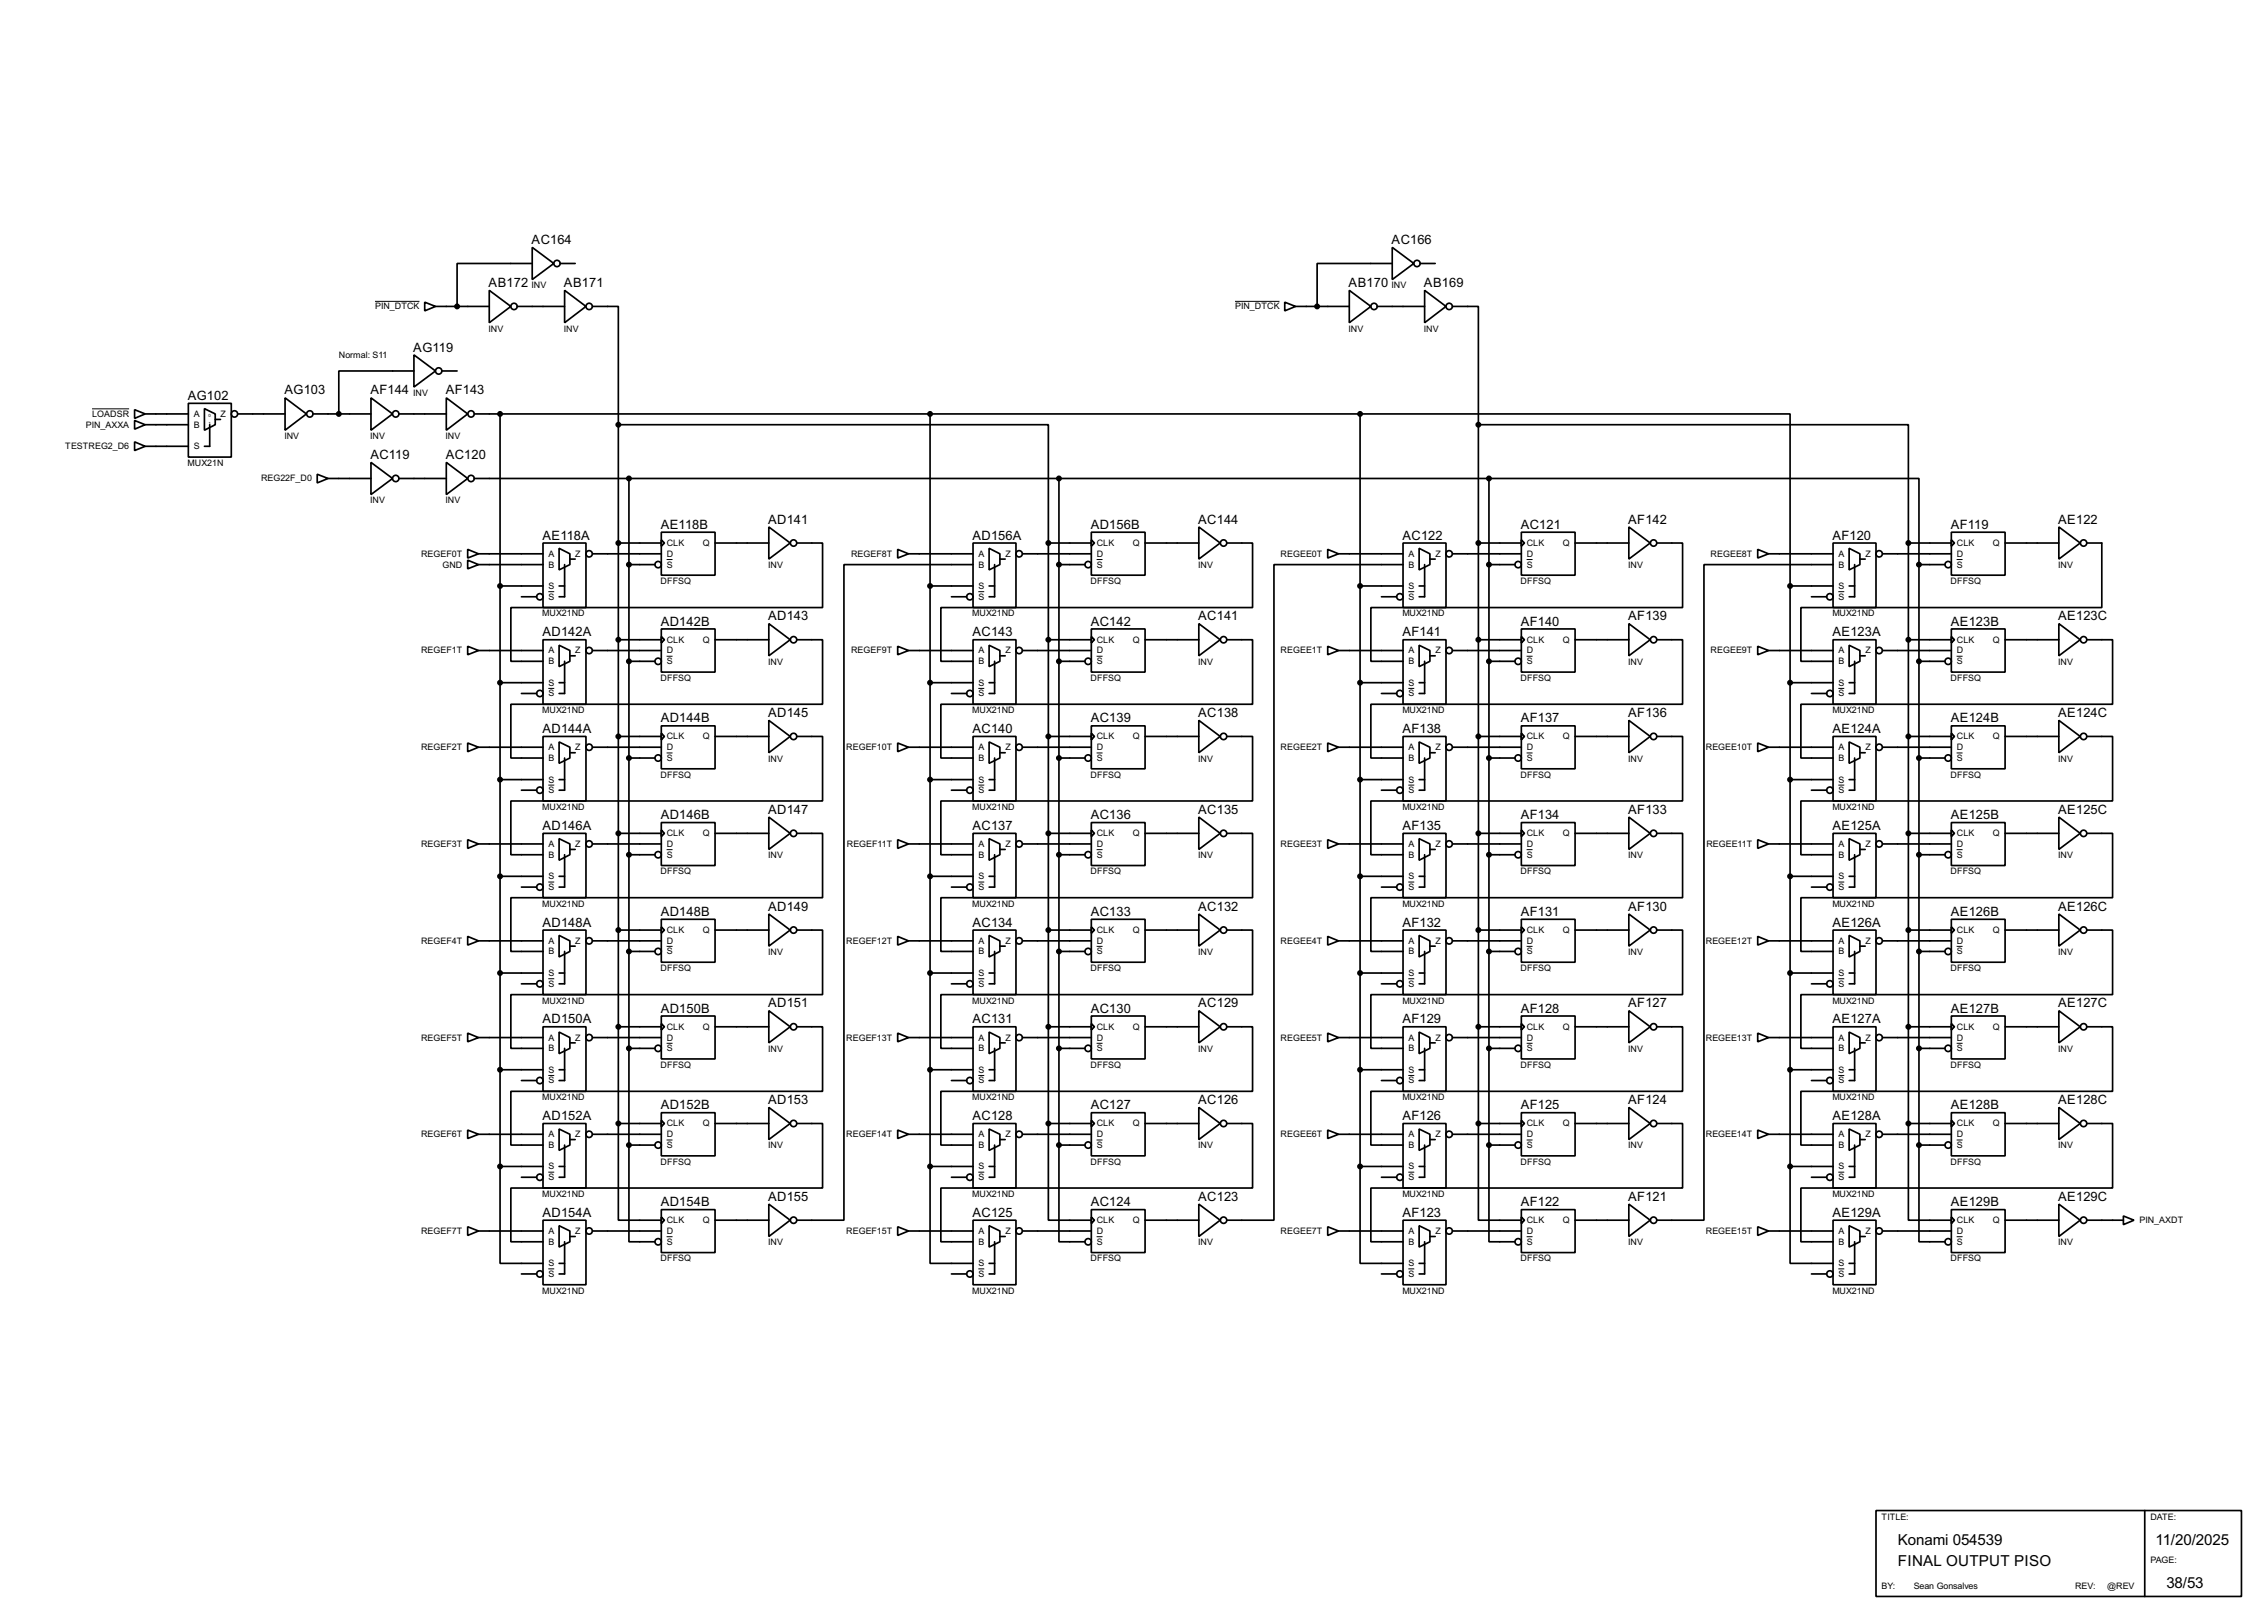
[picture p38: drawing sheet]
<svg xmlns="http://www.w3.org/2000/svg" width="536mm" height="383mm" viewBox="0 0 536 383" stroke-linecap="round" stroke-linejoin="round" font-family="sans-serif">
<defs><g id="words">
<g font-size="4">
<text x="448.4" y="365.1">Konami 054539</text>
<text x="509.3" y="365.1">11/20/2025</text>
<text x="448.4" y="370.1">FINAL OUTPUT PISO</text>
<text x="511.9" y="375.2">38/53</text>
</g>
<g font-size="3.4">
<text x="125.6" y="57.7">AC164</text>
<text x="328.8" y="57.7">AC166</text>
<text x="115.5" y="67.8">AB172</text>
<text x="133.3" y="67.8">AB171</text>
<text x="318.7" y="67.8">AB170</text>
<text x="336.5" y="67.8">AB169</text>
<text x="97.7" y="83.1">AG119</text>
<text x="44.4" y="94.5">AG102</text>
<text x="67.2" y="93.2">AG103</text>
<text x="87.5" y="93.2">AF144</text>
<text x="105.3" y="93.2">AF143</text>
<text x="87.5" y="108.5">AC119</text>
<text x="105.3" y="108.5">AC120</text>
<text x="156.1" y="124.9">AE118B</text>
<text x="181.5" y="123.7">AD141</text>
<text x="257.7" y="124.9">AD156B</text>
<text x="283.1" y="123.7">AC144</text>
<text x="359.3" y="124.9">AC121</text>
<text x="384.7" y="123.7">AF142</text>
<text x="460.9" y="124.9">AF119</text>
<text x="486.3" y="123.7">AE122</text>
<text x="128.2" y="127.5">AE118A</text>
<text x="229.8" y="127.5">AD156A</text>
<text x="331.4" y="127.5">AC122</text>
<text x="433" y="127.5">AF120</text>
<text x="156.1" y="147.8">AD142B</text>
<text x="181.5" y="146.6">AD143</text>
<text x="257.7" y="147.8">AC142</text>
<text x="283.1" y="146.6">AC141</text>
<text x="359.3" y="147.8">AF140</text>
<text x="384.7" y="146.6">AF139</text>
<text x="460.9" y="147.8">AE123B</text>
<text x="486.3" y="146.6">AE123C</text>
<text x="128.2" y="150.3">AD142A</text>
<text x="229.8" y="150.3">AC143</text>
<text x="331.4" y="150.3">AF141</text>
<text x="433" y="150.3">AE123A</text>
<text x="128.2" y="173.2">AD144A</text>
<text x="156.1" y="170.7">AD144B</text>
<text x="181.5" y="169.4">AD145</text>
<text x="229.8" y="173.2">AC140</text>
<text x="257.7" y="170.7">AC139</text>
<text x="283.1" y="169.4">AC138</text>
<text x="331.4" y="173.2">AF138</text>
<text x="359.3" y="170.7">AF137</text>
<text x="384.7" y="169.4">AF136</text>
<text x="433" y="173.2">AE124A</text>
<text x="460.9" y="170.7">AE124B</text>
<text x="486.3" y="169.4">AE124C</text>
<text x="128.2" y="196.1">AD146A</text>
<text x="156.1" y="193.6">AD146B</text>
<text x="181.5" y="192.3">AD147</text>
<text x="229.8" y="196.1">AC137</text>
<text x="257.7" y="193.6">AC136</text>
<text x="283.1" y="192.3">AC135</text>
<text x="331.4" y="196.1">AF135</text>
<text x="359.3" y="193.6">AF134</text>
<text x="384.7" y="192.3">AF133</text>
<text x="433" y="196.1">AE125A</text>
<text x="460.9" y="193.6">AE125B</text>
<text x="486.3" y="192.3">AE125C</text>
<text x="181.5" y="215.2">AD149</text>
<text x="283.1" y="215.2">AC132</text>
<text x="384.7" y="215.2">AF130</text>
<text x="486.3" y="215.2">AE126C</text>
<text x="128.2" y="219">AD148A</text>
<text x="156.1" y="216.4">AD148B</text>
<text x="229.8" y="219">AC134</text>
<text x="257.7" y="216.4">AC133</text>
<text x="331.4" y="219">AF132</text>
<text x="359.3" y="216.4">AF131</text>
<text x="433" y="219">AE126A</text>
<text x="460.9" y="216.4">AE126B</text>
<text x="156.1" y="239.3">AD150B</text>
<text x="181.5" y="238">AD151</text>
<text x="257.7" y="239.3">AC130</text>
<text x="283.1" y="238">AC129</text>
<text x="359.3" y="239.3">AF128</text>
<text x="384.7" y="238">AF127</text>
<text x="460.9" y="239.3">AE127B</text>
<text x="486.3" y="238">AE127C</text>
<text x="128.2" y="241.8">AD150A</text>
<text x="229.8" y="241.8">AC131</text>
<text x="331.4" y="241.8">AF129</text>
<text x="433" y="241.8">AE127A</text>
<text x="156.1" y="262.1">AD152B</text>
<text x="181.5" y="260.9">AD153</text>
<text x="257.7" y="262.1">AC127</text>
<text x="283.1" y="260.9">AC126</text>
<text x="359.3" y="262.1">AF125</text>
<text x="384.7" y="260.9">AF124</text>
<text x="460.9" y="262.1">AE128B</text>
<text x="486.3" y="260.9">AE128C</text>
<text x="128.2" y="264.7">AD152A</text>
<text x="229.8" y="264.7">AC128</text>
<text x="331.4" y="264.7">AF126</text>
<text x="433" y="264.7">AE128A</text>
<text x="128.2" y="287.5">AD154A</text>
<text x="156.1" y="285">AD154B</text>
<text x="181.5" y="283.7">AD155</text>
<text x="229.8" y="287.5">AC125</text>
<text x="257.7" y="285">AC124</text>
<text x="283.1" y="283.7">AC123</text>
<text x="331.4" y="287.5">AF123</text>
<text x="359.3" y="285">AF122</text>
<text x="384.7" y="283.7">AF121</text>
<text x="433" y="287.5">AE129A</text>
<text x="460.9" y="285">AE129B</text>
<text x="486.3" y="283.7">AE129C</text>
</g>
<g font-size="2.4">
<text x="125.6" y="68.1">INV</text>
<text x="328.8" y="68.1">INV</text>
<text x="88.6" y="73.1">PIN_DTCK</text>
<text x="291.8" y="73.1">PIN_DTCK</text>
<text x="115.4" y="78.3">INV</text>
<text x="133.2" y="78.3">INV</text>
<text x="318.6" y="78.3">INV</text>
<text x="336.4" y="78.3">INV</text>
<text x="80.1" y="84.5">Normal: S11</text>
<text x="97.6" y="93.6">INV</text>
<text x="20.3" y="101">PIN_AXXA</text>
<text x="21.8" y="98.5">LOADSR</text>
<text x="45.8" y="98.5">A</text>
<text x="45.8" y="101">B</text>
<text x="52.1" y="98.5">Z</text>
<text x="15.4" y="106.2">TESTREG2_D6</text>
<text x="45.8" y="106.2">S</text>
<text x="67.2" y="103.7">INV</text>
<text x="87.5" y="103.7">INV</text>
<text x="105.3" y="103.7">INV</text>
<text x="44.3" y="110.1">MUX21N</text>
<text x="61.7" y="113.7">REG22F_D0</text>
<text x="87.5" y="119">INV</text>
<text x="105.3" y="119">INV</text>
<text x="99.5" y="131.6">REGEF0T</text>
<text x="129.6" y="131.6">A</text>
<text x="135.9" y="131.6">Z</text>
<text x="157.5" y="129">CLK</text>
<text x="157.5" y="131.6">D</text>
<text x="166" y="129">Q</text>
<text x="201.1" y="131.6">REGEF8T</text>
<text x="231.2" y="131.6">A</text>
<text x="237.5" y="131.6">Z</text>
<text x="259.1" y="129">CLK</text>
<text x="259.1" y="131.6">D</text>
<text x="267.6" y="129">Q</text>
<text x="302.6" y="131.6">REGEE0T</text>
<text x="332.8" y="131.6">A</text>
<text x="339.1" y="131.6">Z</text>
<text x="360.7" y="129">CLK</text>
<text x="360.7" y="131.6">D</text>
<text x="369.2" y="129">Q</text>
<text x="404.2" y="131.6">REGEE8T</text>
<text x="434.4" y="131.6">A</text>
<text x="440.7" y="131.6">Z</text>
<text x="462.3" y="129">CLK</text>
<text x="462.3" y="131.6">D</text>
<text x="470.8" y="129">Q</text>
<text x="104.5" y="134.1">GND</text>
<text x="129.6" y="134.1">B</text>
<text x="157.5" y="134.1">S</text>
<text x="181.5" y="134.2">INV</text>
<text x="231.2" y="134.1">B</text>
<text x="259.1" y="134.1">S</text>
<text x="283.1" y="134.2">INV</text>
<text x="332.8" y="134.1">B</text>
<text x="360.7" y="134.1">S</text>
<text x="384.7" y="134.2">INV</text>
<text x="434.4" y="134.1">B</text>
<text x="462.3" y="134.1">S</text>
<text x="486.3" y="134.2">INV</text>
<text x="129.6" y="139.2">S</text>
<text x="129.6" y="141.7">S</text>
<text x="156.1" y="138">DFFSQ</text>
<text x="231.2" y="139.2">S</text>
<text x="231.2" y="141.7">S</text>
<text x="257.7" y="138">DFFSQ</text>
<text x="332.8" y="139.2">S</text>
<text x="332.8" y="141.7">S</text>
<text x="359.3" y="138">DFFSQ</text>
<text x="434.4" y="139.2">S</text>
<text x="434.4" y="141.7">S</text>
<text x="460.9" y="138">DFFSQ</text>
<text x="128.1" y="145.7">MUX21ND</text>
<text x="229.7" y="145.7">MUX21ND</text>
<text x="331.3" y="145.7">MUX21ND</text>
<text x="432.9" y="145.7">MUX21ND</text>
<text x="99.5" y="154.4">REGEF1T</text>
<text x="129.6" y="154.4">A</text>
<text x="135.9" y="154.4">Z</text>
<text x="157.5" y="151.9">CLK</text>
<text x="157.5" y="154.4">D</text>
<text x="166" y="151.9">Q</text>
<text x="201.1" y="154.4">REGEF9T</text>
<text x="231.2" y="154.4">A</text>
<text x="237.5" y="154.4">Z</text>
<text x="259.1" y="151.9">CLK</text>
<text x="259.1" y="154.4">D</text>
<text x="267.6" y="151.9">Q</text>
<text x="302.6" y="154.4">REGEE1T</text>
<text x="332.8" y="154.4">A</text>
<text x="339.1" y="154.4">Z</text>
<text x="360.7" y="151.9">CLK</text>
<text x="360.7" y="154.4">D</text>
<text x="369.2" y="151.9">Q</text>
<text x="404.2" y="154.4">REGEE9T</text>
<text x="434.4" y="154.4">A</text>
<text x="440.7" y="154.4">Z</text>
<text x="462.3" y="151.9">CLK</text>
<text x="462.3" y="154.4">D</text>
<text x="470.8" y="151.9">Q</text>
<text x="129.6" y="157">B</text>
<text x="156.1" y="160.9">DFFSQ</text>
<text x="157.5" y="157">S</text>
<text x="181.5" y="157.1">INV</text>
<text x="231.2" y="157">B</text>
<text x="257.7" y="160.9">DFFSQ</text>
<text x="259.1" y="157">S</text>
<text x="283.1" y="157.1">INV</text>
<text x="332.8" y="157">B</text>
<text x="359.3" y="160.9">DFFSQ</text>
<text x="360.7" y="157">S</text>
<text x="384.7" y="157.1">INV</text>
<text x="434.4" y="157">B</text>
<text x="460.9" y="160.9">DFFSQ</text>
<text x="462.3" y="157">S</text>
<text x="486.3" y="157.1">INV</text>
<text x="129.6" y="162">S</text>
<text x="129.6" y="164.6">S</text>
<text x="231.2" y="162">S</text>
<text x="231.2" y="164.6">S</text>
<text x="332.8" y="162">S</text>
<text x="332.8" y="164.6">S</text>
<text x="434.4" y="162">S</text>
<text x="434.4" y="164.6">S</text>
<text x="128.1" y="168.5">MUX21ND</text>
<text x="229.7" y="168.5">MUX21ND</text>
<text x="331.3" y="168.5">MUX21ND</text>
<text x="432.9" y="168.5">MUX21ND</text>
<text x="99.5" y="177.3">REGEF2T</text>
<text x="129.6" y="177.3">A</text>
<text x="129.6" y="179.8">B</text>
<text x="135.9" y="177.3">Z</text>
<text x="157.5" y="174.7">CLK</text>
<text x="157.5" y="179.8">S</text>
<text x="157.5" y="177.3">D</text>
<text x="166" y="174.7">Q</text>
<text x="181.5" y="179.9">INV</text>
<text x="199.9" y="177.3">REGEF10T</text>
<text x="231.2" y="177.3">A</text>
<text x="231.2" y="179.8">B</text>
<text x="237.5" y="177.3">Z</text>
<text x="259.1" y="174.7">CLK</text>
<text x="259.1" y="179.8">S</text>
<text x="259.1" y="177.3">D</text>
<text x="267.6" y="174.7">Q</text>
<text x="283.1" y="179.9">INV</text>
<text x="302.6" y="177.3">REGEE2T</text>
<text x="332.8" y="177.3">A</text>
<text x="332.8" y="179.8">B</text>
<text x="339.1" y="177.3">Z</text>
<text x="360.7" y="174.7">CLK</text>
<text x="360.7" y="179.8">S</text>
<text x="360.7" y="177.3">D</text>
<text x="369.2" y="174.7">Q</text>
<text x="384.7" y="179.9">INV</text>
<text x="403" y="177.3">REGEE10T</text>
<text x="434.4" y="177.3">A</text>
<text x="434.4" y="179.8">B</text>
<text x="440.7" y="177.3">Z</text>
<text x="462.3" y="174.7">CLK</text>
<text x="462.3" y="179.8">S</text>
<text x="462.3" y="177.3">D</text>
<text x="470.8" y="174.7">Q</text>
<text x="486.3" y="179.9">INV</text>
<text x="129.6" y="184.9">S</text>
<text x="156.1" y="183.8">DFFSQ</text>
<text x="231.2" y="184.9">S</text>
<text x="257.7" y="183.8">DFFSQ</text>
<text x="332.8" y="184.9">S</text>
<text x="359.3" y="183.8">DFFSQ</text>
<text x="434.4" y="184.9">S</text>
<text x="460.9" y="183.8">DFFSQ</text>
<text x="128.1" y="191.4">MUX21ND</text>
<text x="129.6" y="187.4">S</text>
<text x="229.7" y="191.4">MUX21ND</text>
<text x="231.2" y="187.4">S</text>
<text x="331.3" y="191.4">MUX21ND</text>
<text x="332.8" y="187.4">S</text>
<text x="432.9" y="191.4">MUX21ND</text>
<text x="434.4" y="187.4">S</text>
<text x="157.5" y="197.6">CLK</text>
<text x="166" y="197.6">Q</text>
<text x="259.1" y="197.6">CLK</text>
<text x="267.6" y="197.6">Q</text>
<text x="360.7" y="197.6">CLK</text>
<text x="369.2" y="197.6">Q</text>
<text x="462.3" y="197.6">CLK</text>
<text x="470.8" y="197.6">Q</text>
<text x="99.5" y="200.1">REGEF3T</text>
<text x="129.6" y="200.1">A</text>
<text x="129.6" y="202.7">B</text>
<text x="135.9" y="200.1">Z</text>
<text x="157.5" y="202.7">S</text>
<text x="157.5" y="200.1">D</text>
<text x="181.5" y="202.8">INV</text>
<text x="200.1" y="200.1">REGEF11T</text>
<text x="231.2" y="200.1">A</text>
<text x="231.2" y="202.7">B</text>
<text x="237.5" y="200.1">Z</text>
<text x="259.1" y="202.7">S</text>
<text x="259.1" y="200.1">D</text>
<text x="283.1" y="202.8">INV</text>
<text x="302.6" y="200.1">REGEE3T</text>
<text x="332.8" y="200.1">A</text>
<text x="332.8" y="202.7">B</text>
<text x="339.1" y="200.1">Z</text>
<text x="360.7" y="202.7">S</text>
<text x="360.7" y="200.1">D</text>
<text x="384.7" y="202.8">INV</text>
<text x="403.2" y="200.1">REGEE11T</text>
<text x="434.4" y="200.1">A</text>
<text x="434.4" y="202.7">B</text>
<text x="440.7" y="200.1">Z</text>
<text x="462.3" y="202.7">S</text>
<text x="462.3" y="200.1">D</text>
<text x="486.3" y="202.8">INV</text>
<text x="129.6" y="207.8">S</text>
<text x="156.1" y="206.6">DFFSQ</text>
<text x="231.2" y="207.8">S</text>
<text x="257.7" y="206.6">DFFSQ</text>
<text x="332.8" y="207.8">S</text>
<text x="359.3" y="206.6">DFFSQ</text>
<text x="434.4" y="207.8">S</text>
<text x="460.9" y="206.6">DFFSQ</text>
<text x="128.1" y="214.2">MUX21ND</text>
<text x="129.6" y="210.3">S</text>
<text x="229.7" y="214.2">MUX21ND</text>
<text x="231.2" y="210.3">S</text>
<text x="331.3" y="214.2">MUX21ND</text>
<text x="332.8" y="210.3">S</text>
<text x="432.9" y="214.2">MUX21ND</text>
<text x="434.4" y="210.3">S</text>
<text x="157.5" y="220.5">CLK</text>
<text x="166" y="220.5">Q</text>
<text x="259.1" y="220.5">CLK</text>
<text x="267.6" y="220.5">Q</text>
<text x="360.7" y="220.5">CLK</text>
<text x="369.2" y="220.5">Q</text>
<text x="462.3" y="220.5">CLK</text>
<text x="470.8" y="220.5">Q</text>
<text x="99.5" y="223">REGEF4T</text>
<text x="129.6" y="223">A</text>
<text x="129.6" y="225.5">B</text>
<text x="135.9" y="223">Z</text>
<text x="157.5" y="225.5">S</text>
<text x="157.5" y="223">D</text>
<text x="181.5" y="225.7">INV</text>
<text x="199.9" y="223">REGEF12T</text>
<text x="231.2" y="223">A</text>
<text x="231.2" y="225.5">B</text>
<text x="237.5" y="223">Z</text>
<text x="259.1" y="225.5">S</text>
<text x="259.1" y="223">D</text>
<text x="283.1" y="225.7">INV</text>
<text x="302.6" y="223">REGEE4T</text>
<text x="332.8" y="223">A</text>
<text x="332.8" y="225.5">B</text>
<text x="339.1" y="223">Z</text>
<text x="360.7" y="225.5">S</text>
<text x="360.7" y="223">D</text>
<text x="384.7" y="225.7">INV</text>
<text x="403" y="223">REGEE12T</text>
<text x="434.4" y="223">A</text>
<text x="434.4" y="225.5">B</text>
<text x="440.7" y="223">Z</text>
<text x="462.3" y="225.5">S</text>
<text x="462.3" y="223">D</text>
<text x="486.3" y="225.7">INV</text>
<text x="129.6" y="230.6">S</text>
<text x="129.6" y="233.2">S</text>
<text x="156.1" y="229.5">DFFSQ</text>
<text x="231.2" y="230.6">S</text>
<text x="231.2" y="233.2">S</text>
<text x="257.7" y="229.5">DFFSQ</text>
<text x="332.8" y="230.6">S</text>
<text x="332.8" y="233.2">S</text>
<text x="359.3" y="229.5">DFFSQ</text>
<text x="434.4" y="230.6">S</text>
<text x="434.4" y="233.2">S</text>
<text x="460.9" y="229.5">DFFSQ</text>
<text x="128.1" y="237.1">MUX21ND</text>
<text x="229.7" y="237.1">MUX21ND</text>
<text x="331.3" y="237.1">MUX21ND</text>
<text x="432.9" y="237.1">MUX21ND</text>
<text x="99.5" y="245.9">REGEF5T</text>
<text x="129.6" y="245.9">A</text>
<text x="135.9" y="245.9">Z</text>
<text x="157.5" y="243.3">CLK</text>
<text x="157.5" y="245.9">D</text>
<text x="166" y="243.3">Q</text>
<text x="199.9" y="245.9">REGEF13T</text>
<text x="231.2" y="245.9">A</text>
<text x="237.5" y="245.9">Z</text>
<text x="259.1" y="243.3">CLK</text>
<text x="259.1" y="245.9">D</text>
<text x="267.6" y="243.3">Q</text>
<text x="302.6" y="245.9">REGEE5T</text>
<text x="332.8" y="245.9">A</text>
<text x="339.1" y="245.9">Z</text>
<text x="360.7" y="243.3">CLK</text>
<text x="360.7" y="245.9">D</text>
<text x="369.2" y="243.3">Q</text>
<text x="403" y="245.9">REGEE13T</text>
<text x="434.4" y="245.9">A</text>
<text x="440.7" y="245.9">Z</text>
<text x="462.3" y="243.3">CLK</text>
<text x="462.3" y="245.9">D</text>
<text x="470.8" y="243.3">Q</text>
<text x="129.6" y="248.4">B</text>
<text x="157.5" y="248.4">S</text>
<text x="181.5" y="248.5">INV</text>
<text x="231.2" y="248.4">B</text>
<text x="259.1" y="248.4">S</text>
<text x="283.1" y="248.5">INV</text>
<text x="332.8" y="248.4">B</text>
<text x="360.7" y="248.4">S</text>
<text x="384.7" y="248.5">INV</text>
<text x="434.4" y="248.4">B</text>
<text x="462.3" y="248.4">S</text>
<text x="486.3" y="248.5">INV</text>
<text x="129.6" y="253.5">S</text>
<text x="129.6" y="256">S</text>
<text x="156.1" y="252.3">DFFSQ</text>
<text x="231.2" y="253.5">S</text>
<text x="231.2" y="256">S</text>
<text x="257.7" y="252.3">DFFSQ</text>
<text x="332.8" y="253.5">S</text>
<text x="332.8" y="256">S</text>
<text x="359.3" y="252.3">DFFSQ</text>
<text x="434.4" y="253.5">S</text>
<text x="434.4" y="256">S</text>
<text x="460.9" y="252.3">DFFSQ</text>
<text x="128.1" y="260">MUX21ND</text>
<text x="229.7" y="260">MUX21ND</text>
<text x="331.3" y="260">MUX21ND</text>
<text x="432.9" y="260">MUX21ND</text>
<text x="99.5" y="268.7">REGEF6T</text>
<text x="129.6" y="268.7">A</text>
<text x="135.9" y="268.7">Z</text>
<text x="157.5" y="266.2">CLK</text>
<text x="157.5" y="268.7">D</text>
<text x="166" y="266.2">Q</text>
<text x="199.9" y="268.7">REGEF14T</text>
<text x="231.2" y="268.7">A</text>
<text x="237.5" y="268.7">Z</text>
<text x="259.1" y="266.2">CLK</text>
<text x="259.1" y="268.7">D</text>
<text x="267.6" y="266.2">Q</text>
<text x="302.6" y="268.7">REGEE6T</text>
<text x="332.8" y="268.7">A</text>
<text x="339.1" y="268.7">Z</text>
<text x="360.7" y="266.2">CLK</text>
<text x="360.7" y="268.7">D</text>
<text x="369.2" y="266.2">Q</text>
<text x="403" y="268.7">REGEE14T</text>
<text x="434.4" y="268.7">A</text>
<text x="440.7" y="268.7">Z</text>
<text x="462.3" y="266.2">CLK</text>
<text x="462.3" y="268.7">D</text>
<text x="470.8" y="266.2">Q</text>
<text x="129.6" y="271.3">B</text>
<text x="156.1" y="275.2">DFFSQ</text>
<text x="157.5" y="271.3">S</text>
<text x="181.5" y="271.4">INV</text>
<text x="231.2" y="271.3">B</text>
<text x="257.7" y="275.2">DFFSQ</text>
<text x="259.1" y="271.3">S</text>
<text x="283.1" y="271.4">INV</text>
<text x="332.8" y="271.3">B</text>
<text x="359.3" y="275.2">DFFSQ</text>
<text x="360.7" y="271.3">S</text>
<text x="384.7" y="271.4">INV</text>
<text x="434.4" y="271.3">B</text>
<text x="460.9" y="275.2">DFFSQ</text>
<text x="462.3" y="271.3">S</text>
<text x="486.3" y="271.4">INV</text>
<text x="129.6" y="276.3">S</text>
<text x="129.6" y="278.9">S</text>
<text x="231.2" y="276.3">S</text>
<text x="231.2" y="278.9">S</text>
<text x="332.8" y="276.3">S</text>
<text x="332.8" y="278.9">S</text>
<text x="434.4" y="276.3">S</text>
<text x="434.4" y="278.9">S</text>
<text x="128.1" y="282.8">MUX21ND</text>
<text x="229.7" y="282.8">MUX21ND</text>
<text x="331.3" y="282.8">MUX21ND</text>
<text x="432.9" y="282.8">MUX21ND</text>
<text x="99.5" y="291.6">REGEF7T</text>
<text x="129.6" y="291.6">A</text>
<text x="135.9" y="291.6">Z</text>
<text x="157.5" y="289">CLK</text>
<text x="157.5" y="291.6">D</text>
<text x="166" y="289">Q</text>
<text x="199.9" y="291.6">REGEF15T</text>
<text x="231.2" y="291.6">A</text>
<text x="237.5" y="291.6">Z</text>
<text x="259.1" y="289">CLK</text>
<text x="259.1" y="291.6">D</text>
<text x="267.6" y="289">Q</text>
<text x="302.6" y="291.6">REGEE7T</text>
<text x="332.8" y="291.6">A</text>
<text x="339.1" y="291.6">Z</text>
<text x="360.7" y="289">CLK</text>
<text x="360.7" y="291.6">D</text>
<text x="369.2" y="289">Q</text>
<text x="403" y="291.6">REGEE15T</text>
<text x="434.4" y="291.6">A</text>
<text x="440.7" y="291.6">Z</text>
<text x="462.3" y="289">CLK</text>
<text x="462.3" y="291.6">D</text>
<text x="470.8" y="289">Q</text>
<text x="505.5" y="289">PIN_AXDT</text>
<text x="129.6" y="299.2">S</text>
<text x="129.6" y="294.1">B</text>
<text x="156.1" y="298.1">DFFSQ</text>
<text x="157.5" y="294.1">S</text>
<text x="181.5" y="294.3">INV</text>
<text x="231.2" y="299.2">S</text>
<text x="231.2" y="294.1">B</text>
<text x="257.7" y="298.1">DFFSQ</text>
<text x="259.1" y="294.1">S</text>
<text x="283.1" y="294.3">INV</text>
<text x="332.8" y="299.2">S</text>
<text x="332.8" y="294.1">B</text>
<text x="359.3" y="298.1">DFFSQ</text>
<text x="360.7" y="294.1">S</text>
<text x="384.7" y="294.3">INV</text>
<text x="434.4" y="299.2">S</text>
<text x="434.4" y="294.1">B</text>
<text x="460.9" y="298.1">DFFSQ</text>
<text x="462.3" y="294.1">S</text>
<text x="486.3" y="294.3">INV</text>
<text x="128.1" y="305.7">MUX21ND</text>
<text x="129.6" y="301.7">S</text>
<text x="229.7" y="305.7">MUX21ND</text>
<text x="231.2" y="301.7">S</text>
<text x="331.3" y="305.7">MUX21ND</text>
<text x="332.8" y="301.7">S</text>
<text x="432.9" y="305.7">MUX21ND</text>
<text x="434.4" y="301.7">S</text>
<text x="444.6" y="359.1">TITLE:</text>
<text x="508.1" y="359.1">DATE:</text>
<text x="508.1" y="369.2">PAGE:</text>
<text x="444.6" y="375.6">BY:</text>
<text x="452.2" y="375.6">Sean Gonsalves</text>
<text x="490.3" y="375.6">REV:</text>
<text x="497.9" y="375.6">@REV</text>
</g>
<g font-size="1.2">
<text x="49.3" y="98.5">0</text>
<text x="49.3" y="100.3">1</text>
</g>
</g></defs>
<g fill="none" stroke="#000" stroke-width=".4">
<path d="M125.8 58.5l5.1 3.8-5.1 3.8zM329 58.5l5.1 3.8-5.1 3.8zM100.4 71.4l2.5 1-2.5 1.1zM102.9 72.4h12.7M115.6 68.6l5.1 3.8-5.1 3.9zM122.2 72.4h11.2M125.8 62.3h-17.8v10.1M132.4 62.3h3.5M133.4 68.6l5.1 3.8-5.1 3.9zM140 72.4h6.1v28M303.6 71.4l2.5 1-2.5 1.1zM306.1 72.4h12.7"/>
<path d="M318.8 68.6l5.1 3.8-5.1 3.9zM325.4 72.4h11.2M329 62.3h-17.8v10.1M335.6 62.3h3.5M336.6 68.6l5.1 3.8-5.1 3.9zM343.2 72.4h6.1v28M31.8 96.8l2.5 1-2.5 1.1zM31.8 99.4l2.5 1-2.5 1zM34.3 97.8h10.2M44.5 95.3h10.2v12.7h-10.2zM48.3 96.6l2.6 1.2v2.6l-2.6 1.3zM50.9 99.1h1.2"/>
<path d="M56.2 97.8h11.2M67.4 94l5 3.8-5 3.9zM74 97.8h13.7M87.7 94l5.1 3.8-5.1 3.9zM94.3 97.8h11.2M97.8 83.9l5.1 3.8-5.1 3.8zM97.8 87.7h-17.7v10.1M104.4 87.7h3.6M105.5 94l5 3.8-5 3.9zM112.1 97.8h209.3M118.2 97.8v177.8M219.8 97.8v177.8"/>
<path d="M321.4 97.8h101.6v40.7M321.4 97.8v177.8M31.8 104.4l2.5 1.1-2.5 1zM34.3 105.5h10.2M34.3 100.4h10.2M49.6 100.4v5.1h-1.3M75 112.1l2.5 1-2.5 1zM77.5 113.1h10.2M87.7 109.3l5.1 3.8-5.1 3.8zM94.3 113.1h11.2M105.5 109.3l5 3.8-5 3.8zM112.1 113.1h239.7"/>
<path d="M146.1 100.4h101.6v27.9M146.1 100.4v165.1M148.6 113.1v157.5M250.2 113.1v157.5M349.3 100.4h101.6v27.9M349.3 100.4v165.1M351.8 113.1h101.6v20.3M351.8 113.1v157.5M110.5 132.4l2.6 1-2.6 1zM110.5 129.8l2.6 1.1-2.6 1zM113.1 130.9h15.2M113.1 133.4h15.2"/>
<path d="M118.2 138.5h10.1M128.3 128.3h10.2v15.3h-10.2zM132.1 129.6l2.6 1.3v2.5l-2.6 1.3zM132.1 138.5h1.3M133.4 133.4v7.6h-1.3M134.7 132.1h1.2M140 130.9h16.3M146.1 128.3h10.2M148.6 133.4h6.1M156.3 125.8h12.7v10.1h-12.7zM156.3 127.6l.7 .7-.7 .8zM169 128.3h12.7"/>
<path d="M181.7 124.5l5 3.8-5 3.8zM188.3 128.3h6.1v15.3h-73.7v12.7h7.6M212.1 129.8l2.6 1.1-2.6 1zM214.7 130.9h15.2M219.8 138.5h10.1M229.9 128.3h10.2v15.3h-10.2zM229.9 133.4h-30.5v154.9h-11.1M233.7 129.6l2.6 1.3v2.5l-2.6 1.3zM233.7 138.5h1.3M235 133.4v7.6h-1.3M236.3 132.1h1.2M241.6 130.9h16.3"/>
<path d="M247.7 128.3h10.2M247.7 128.3v137.2M250.2 133.4h6.1M257.9 125.8h12.7v10.1h-12.7zM257.9 127.6l.7 .7-.7 .8zM270.6 128.3h12.7M283.3 124.5l5 3.8-5 3.8zM289.9 128.3h6.1v15.3h-73.7v12.7h7.6M313.7 129.8l2.6 1.1-2.6 1zM316.3 130.9h15.2M321.4 138.5h10.1M331.5 128.3h10.2v15.3h-10.2z"/>
<path d="M331.5 133.4h-30.5v154.9h-11.1M335.3 129.6l2.6 1.3v2.5l-2.6 1.3zM335.3 138.5h1.3M336.6 133.4v7.6h-1.3M337.9 132.1h1.2M343.2 130.9h16.3M349.3 128.3h10.2M351.8 133.4h6.1M359.5 125.8h12.7v10.1h-12.7zM359.5 127.6l.7 .7-.7 .8zM372.2 128.3h12.7M384.9 124.5l5 3.8-5 3.8z"/>
<path d="M391.5 128.3h6.1v15.3h-73.7v12.7h7.6M415.3 129.8l2.6 1.1-2.6 1zM417.9 130.9h15.2M423 138.5h10.1M423 138.5v137.1M433.1 128.3h10.2v15.3h-10.2zM433.1 133.4h-30.5v154.9h-11.1M436.9 129.6l2.6 1.3v2.5l-2.6 1.3zM436.9 138.5h1.3M438.2 133.4v7.6h-1.3M439.5 132.1h1.2M444.8 130.9h16.3"/>
<path d="M450.9 128.3h10.2M450.9 128.3v137.2M453.4 133.4h6.1M453.4 133.4v137.2M461.1 125.8h12.7v10.1h-12.7zM461.1 127.6l.7 .7-.7 .8zM473.8 128.3h12.7M486.5 124.5l5 3.8-5 3.8zM493.1 128.3h3.5v15.3h-71.1v12.7h7.6M110.5 152.7l2.6 1-2.6 1zM113.1 153.7h15.2M123.2 141h3.6"/>
<path d="M128.3 151.2h10.2v15.2h-10.2zM132.1 152.5l2.6 1.2v2.6l-2.6 1.2zM133.4 156.3v7.6h-1.3M134.7 155h1.2M140 153.7h16.3M146.1 151.2h10.2M148.6 156.3h6.1M156.3 148.6h12.7v10.2h-12.7zM156.3 150.4l.7 .8-.7 .7zM169 151.2h12.7M181.7 147.4l5 3.8-5 3.8zM188.3 151.2h6.1v15.2h-73.7v12.7h7.6"/>
<path d="M212.1 152.7l2.6 1-2.6 1zM214.7 153.7h15.2M224.8 141h3.6M229.9 151.2h10.2v15.2h-10.2zM233.7 152.5l2.6 1.2v2.6l-2.6 1.2zM235 156.3v7.6h-1.3M236.3 155h1.2M241.6 153.7h16.3M247.7 151.2h10.2M250.2 156.3h6.1M257.9 148.6h12.7v10.2h-12.7zM257.9 150.4l.7 .8-.7 .7z"/>
<path d="M270.6 151.2h12.7M283.3 147.4l5 3.8-5 3.8zM289.9 151.2h6.1v15.2h-73.7v12.7h7.6M313.7 152.7l2.6 1-2.6 1zM316.3 153.7h15.2M326.4 141h3.6M331.5 151.2h10.2v15.2h-10.2zM335.3 152.5l2.6 1.2v2.6l-2.6 1.2zM336.6 156.3v7.6h-1.3M337.9 155h1.2M343.2 153.7h16.3M349.3 151.2h10.2"/>
<path d="M351.8 156.3h6.1M359.5 148.6h12.7v10.2h-12.7zM359.5 150.4l.7 .8-.7 .7zM372.2 151.2h12.7M384.9 147.4l5 3.8-5 3.8zM391.5 151.2h6.1v15.2h-73.7v12.7h7.6M415.3 152.7l2.6 1-2.6 1zM417.9 153.7h15.2M428 141h3.6M433.1 151.2h10.2v15.2h-10.2zM436.9 152.5l2.6 1.2v2.6l-2.6 1.2zM438.2 156.3v7.6h-1.3"/>
<path d="M439.5 155h1.2M444.8 153.7h16.3M450.9 151.2h10.2M453.4 156.3h6.1M461.1 148.6h12.7v10.2h-12.7zM461.1 150.4l.7 .8-.7 .7zM473.8 151.2h12.7M486.5 147.4l5 3.8-5 3.8zM493.1 151.2h6.1v15.2h-73.7v12.7h7.6M110.5 175.6l2.6 1-2.6 1zM113.1 176.6h15.2M118.2 161.3h10.1"/>
<path d="M123.2 163.9h3.6M128.3 174h10.2v15.3h-10.2zM132.1 175.3l2.6 1.3v2.5l-2.6 1.3zM132.1 161.3h1.3M133.4 179.1v7.6h-1.3M134.7 177.9h1.2M140 176.6h16.3M146.1 174h10.2M148.6 179.1h6.1M156.3 171.5h12.7v10.2h-12.7zM156.3 173.3l.7 .7-.7 .8zM169 174h12.7"/>
<path d="M181.7 170.2l5 3.8-5 3.9zM188.3 174h6.1v15.3h-73.7v12.7h7.6M212.1 175.6l2.6 1-2.6 1zM214.7 176.6h15.2M219.8 161.3h10.1M224.8 163.9h3.6M229.9 174h10.2v15.3h-10.2zM233.7 175.3l2.6 1.3v2.5l-2.6 1.3zM233.7 161.3h1.3M235 179.1v7.6h-1.3M236.3 177.9h1.2M241.6 176.6h16.3"/>
<path d="M247.7 174h10.2M250.2 179.1h6.1M257.9 171.5h12.7v10.2h-12.7zM257.9 173.3l.7 .7-.7 .8zM270.6 174h12.7M283.3 170.2l5 3.8-5 3.9zM289.9 174h6.1v15.3h-73.7v12.7h7.6M313.7 175.6l2.6 1-2.6 1zM316.3 176.6h15.2M321.4 161.3h10.1M326.4 163.9h3.6M331.5 174h10.2v15.3h-10.2z"/>
<path d="M335.3 175.3l2.6 1.3v2.5l-2.6 1.3zM335.3 161.3h1.3M336.6 179.1v7.6h-1.3M337.9 177.9h1.2M343.2 176.6h16.3M349.3 174h10.2M351.8 179.1h6.1M359.5 171.5h12.7v10.2h-12.7zM359.5 173.3l.7 .7-.7 .8zM372.2 174h12.7M384.9 170.2l5 3.8-5 3.9zM391.5 174h6.1v15.3h-73.7v12.7h7.6"/>
<path d="M415.3 175.6l2.6 1-2.6 1zM417.9 176.6h15.2M423 161.3h10.1M428 163.9h3.6M433.1 174h10.2v15.3h-10.2zM436.9 175.3l2.6 1.3v2.5l-2.6 1.3zM436.9 161.3h1.3M438.2 179.1v7.6h-1.3M439.5 177.9h1.2M444.8 176.6h16.3M450.9 174h10.2M453.4 179.1h6.1"/>
<path d="M461.1 171.5h12.7v10.2h-12.7zM461.1 173.3l.7 .7-.7 .8zM473.8 174h12.7M486.5 170.2l5 3.8-5 3.9zM493.1 174h6.1v15.3h-73.7v12.7h7.6M110.5 198.4l2.6 1-2.6 1.1zM113.1 199.4h15.2M118.2 184.2h10.1M123.2 186.7h3.6M128.3 196.9h10.2v15.2h-10.2zM132.1 198.2l2.6 1.2v2.6l-2.6 1.3zM132.1 184.2h1.3"/>
<path d="M140 199.4h16.3M146.1 196.9h10.2M156.3 194.4h12.7v10.1h-12.7zM156.3 196.1l.7 .8-.7 .8zM169 196.9h12.7M181.7 193.1l5 3.8-5 3.8zM188.3 196.9h6.1v15.2h-73.7v12.7h7.6M212.1 198.4l2.6 1-2.6 1.1zM214.7 199.4h15.2M219.8 184.2h10.1M224.8 186.7h3.6M229.9 196.9h10.2v15.2h-10.2z"/>
<path d="M233.7 198.2l2.6 1.2v2.6l-2.6 1.3zM233.7 184.2h1.3M241.6 199.4h16.3M247.7 196.9h10.2M257.9 194.4h12.7v10.1h-12.7zM257.9 196.1l.7 .8-.7 .8zM270.6 196.9h12.7M283.3 193.1l5 3.8-5 3.8zM289.9 196.9h6.1v15.2h-73.7v12.7h7.6M313.7 198.4l2.6 1-2.6 1.1zM316.3 199.4h15.2M321.4 184.2h10.1"/>
<path d="M326.4 186.7h3.6M331.5 196.9h10.2v15.2h-10.2zM335.3 198.2l2.6 1.2v2.6l-2.6 1.3zM335.3 184.2h1.3M343.2 199.4h16.3M349.3 196.9h10.2M359.5 194.4h12.7v10.1h-12.7zM359.5 196.1l.7 .8-.7 .8zM372.2 196.9h12.7M384.9 193.1l5 3.8-5 3.8zM391.5 196.9h6.1v15.2h-73.7v12.7h7.6M415.3 198.4l2.6 1-2.6 1.1z"/>
<path d="M417.9 199.4h15.2M423 184.2h10.1M428 186.7h3.6M433.1 196.9h10.2v15.2h-10.2zM436.9 198.2l2.6 1.2v2.6l-2.6 1.3zM436.9 184.2h1.3M444.8 199.4h16.3M450.9 196.9h10.2M461.1 194.4h12.7v10.1h-12.7zM461.1 196.1l.7 .8-.7 .8zM473.8 196.9h12.7M486.5 193.1l5 3.8-5 3.8z"/>
<path d="M493.1 196.9h6.1v15.2h-73.7v12.7h7.6M118.2 207.1h10.1M123.2 209.6h3.6M128.3 219.8h10.2v15.2h-10.2zM132.1 207.1h1.3M133.4 202v7.6h-1.3M134.7 200.7h1.2M146.1 219.8h10.2M148.6 202h6.1M156.3 217.2h12.7v10.2h-12.7zM156.3 219l.7 .8-.7 .7zM169 219.8h12.7"/>
<path d="M181.7 216l5 3.8-5 3.8zM188.3 219.8h6.1v15.2h-73.7v12.7h7.6M219.8 207.1h10.1M224.8 209.6h3.6M229.9 219.8h10.2v15.2h-10.2zM233.7 207.1h1.3M235 202v7.6h-1.3M236.3 200.7h1.2M247.7 219.8h10.2M250.2 202h6.1M257.9 217.2h12.7v10.2h-12.7zM257.9 219l.7 .8-.7 .7z"/>
<path d="M270.6 219.8h12.7M283.3 216l5 3.8-5 3.8zM289.9 219.8h6.1v15.2h-73.7v12.7h7.6M321.4 207.1h10.1M326.4 209.6h3.6M331.5 219.8h10.2v15.2h-10.2zM335.3 207.1h1.3M336.6 202v7.6h-1.3M337.9 200.7h1.2M349.3 219.8h10.2M351.8 202h6.1M359.5 217.2h12.7v10.2h-12.7z"/>
<path d="M359.5 219l.7 .8-.7 .7zM372.2 219.8h12.7M384.9 216l5 3.8-5 3.8zM391.5 219.8h6.1v15.2h-73.7v12.7h7.6M423 207.1h10.1M428 209.6h3.6M433.1 219.8h10.2v15.2h-10.2zM436.9 207.1h1.3M438.2 202v7.6h-1.3M439.5 200.7h1.2M450.9 219.8h10.2M453.4 202h6.1"/>
<path d="M461.1 217.2h12.7v10.2h-12.7zM461.1 219l.7 .8-.7 .7zM473.8 219.8h12.7M486.5 216l5 3.8-5 3.8zM493.1 219.8h6.1v15.2h-73.7v12.7h7.6M110.5 221.3l2.6 1-2.6 1zM113.1 222.3h15.2M118.2 229.9h10.1M123.2 232.5h3.6M132.1 221l2.6 1.3v2.5l-2.6 1.3zM132.1 229.9h1.3M133.4 224.8v7.7h-1.3"/>
<path d="M134.7 223.6h1.2M140 222.3h16.3M148.6 224.8h6.1M181.7 238.8l5 3.8-5 3.8zM212.1 221.3l2.6 1-2.6 1zM214.7 222.3h15.2M219.8 229.9h10.1M224.8 232.5h3.6M233.7 221l2.6 1.3v2.5l-2.6 1.3zM233.7 229.9h1.3M235 224.8v7.7h-1.3M236.3 223.6h1.2"/>
<path d="M241.6 222.3h16.3M250.2 224.8h6.1M283.3 238.8l5 3.8-5 3.8zM313.7 221.3l2.6 1-2.6 1zM316.3 222.3h15.2M321.4 229.9h10.1M326.4 232.5h3.6M335.3 221l2.6 1.3v2.5l-2.6 1.3zM335.3 229.9h1.3M336.6 224.8v7.7h-1.3M337.9 223.6h1.2M343.2 222.3h16.3"/>
<path d="M351.8 224.8h6.1M384.9 238.8l5 3.8-5 3.8zM415.3 221.3l2.6 1-2.6 1zM417.9 222.3h15.2M423 229.9h10.1M428 232.5h3.6M436.9 221l2.6 1.3v2.5l-2.6 1.3zM436.9 229.9h1.3M438.2 224.8v7.7h-1.3M439.5 223.6h1.2M444.8 222.3h16.3M453.4 224.8h6.1"/>
<path d="M486.5 238.8l5 3.8-5 3.8zM110.5 244.1l2.6 1.1-2.6 1zM113.1 245.2h15.2M118.2 252.8h10.1M123.2 255.3h3.6M128.3 242.6h10.2v15.3h-10.2zM132.1 243.9l2.6 1.3v2.5l-2.6 1.3zM132.1 252.8h1.3M133.4 247.7v7.6h-1.3M134.7 246.4h1.2M140 245.2h16.3M146.1 242.6h10.2"/>
<path d="M148.6 247.7h6.1M156.3 240.1h12.7v10.1h-12.7zM156.3 241.9l.7 .7-.7 .8zM169 242.6h12.7M188.3 242.6h6.1v15.3h-73.7v12.7h7.6M212.1 244.1l2.6 1.1-2.6 1zM214.7 245.2h15.2M219.8 252.8h10.1M224.8 255.3h3.6M229.9 242.6h10.2v15.3h-10.2zM233.7 243.9l2.6 1.3v2.5l-2.6 1.3zM233.7 252.8h1.3"/>
<path d="M235 247.7v7.6h-1.3M236.3 246.4h1.2M241.6 245.2h16.3M247.7 242.6h10.2M250.2 247.7h6.1M257.9 240.1h12.7v10.1h-12.7zM257.9 241.9l.7 .7-.7 .8zM270.6 242.6h12.7M289.9 242.6h6.1v15.3h-73.7v12.7h7.6M313.7 244.1l2.6 1.1-2.6 1zM316.3 245.2h15.2M321.4 252.8h10.1"/>
<path d="M326.4 255.3h3.6M331.5 242.6h10.2v15.3h-10.2zM335.3 243.9l2.6 1.3v2.5l-2.6 1.3zM335.3 252.8h1.3M336.6 247.7v7.6h-1.3M337.9 246.4h1.2M343.2 245.2h16.3M349.3 242.6h10.2M351.8 247.7h6.1M359.5 240.1h12.7v10.1h-12.7zM359.5 241.9l.7 .7-.7 .8zM372.2 242.6h12.7"/>
<path d="M391.5 242.6h6.1v15.3h-73.7v12.7h7.6M415.3 244.1l2.6 1.1-2.6 1zM417.9 245.2h15.2M423 252.8h10.1M428 255.3h3.6M433.1 242.6h10.2v15.3h-10.2zM436.9 243.9l2.6 1.3v2.5l-2.6 1.3zM436.9 252.8h1.3M438.2 247.7v7.6h-1.3M439.5 246.4h1.2M444.8 245.2h16.3M450.9 242.6h10.2"/>
<path d="M453.4 247.7h6.1M461.1 240.1h12.7v10.1h-12.7zM461.1 241.9l.7 .7-.7 .8zM473.8 242.6h12.7M493.1 242.6h6.1v15.3h-73.7v12.7h7.6M110.5 267l2.6 1-2.6 1zM113.1 268h15.2M118.2 275.6v22.9h10.1M118.2 275.6h10.1M123.2 278.2h3.6M128.3 265.5h10.2v15.2h-10.2zM132.1 266.8l2.6 1.2v2.6l-2.6 1.2z"/>
<path d="M132.1 275.6h1.3M133.4 270.6v7.6h-1.3M134.7 269.3h1.2M140 268h16.3M146.1 265.5v22.8h10.2M146.1 265.5h10.2M148.6 270.6v22.8h6.1M148.6 270.6h6.1M156.3 262.9h12.7v10.2h-12.7zM156.3 264.7l.7 .8-.7 .7zM169 265.5h12.7M181.7 261.7l5 3.8-5 3.8z"/>
<path d="M188.3 265.5h6.1v15.2h-73.7v12.7h7.6M212.1 267l2.6 1-2.6 1zM214.7 268h15.2M219.8 275.6v22.9h10.1M219.8 275.6h10.1M224.8 278.2h3.6M229.9 265.5h10.2v15.2h-10.2zM233.7 266.8l2.6 1.2v2.6l-2.6 1.2zM233.7 275.6h1.3M235 270.6v7.6h-1.3M236.3 269.3h1.2M241.6 268h16.3"/>
<path d="M247.7 265.5v22.8h10.2M247.7 265.5h10.2M250.2 270.6v22.8h6.1M250.2 270.6h6.1M257.9 262.9h12.7v10.2h-12.7zM257.9 264.7l.7 .8-.7 .7zM270.6 265.5h12.7M283.3 261.7l5 3.8-5 3.8zM289.9 265.5h6.1v15.2h-73.7v12.7h7.6M313.7 267l2.6 1-2.6 1zM316.3 268h15.2M321.4 275.6v22.9h10.1"/>
<path d="M321.4 275.6h10.1M326.4 278.2h3.6M331.5 265.5h10.2v15.2h-10.2zM335.3 266.8l2.6 1.2v2.6l-2.6 1.2zM335.3 275.6h1.3M336.6 270.6v7.6h-1.3M337.9 269.3h1.2M343.2 268h16.3M349.3 265.5v22.8h10.2M349.3 265.5h10.2M351.8 270.6v22.8h6.1M351.8 270.6h6.1"/>
<path d="M359.5 262.9h12.7v10.2h-12.7zM359.5 264.7l.7 .8-.7 .7zM372.2 265.5h12.7M384.9 261.7l5 3.8-5 3.8zM391.5 265.5h6.1v15.2h-73.7v12.7h7.6M415.3 267l2.6 1-2.6 1zM417.9 268h15.2M423 275.6v22.9h10.1M423 275.6h10.1M428 278.2h3.6M433.1 265.5h10.2v15.2h-10.2zM436.9 266.8l2.6 1.2v2.6l-2.6 1.2z"/>
<path d="M436.9 275.6h1.3M438.2 270.6v7.6h-1.3M439.5 269.3h1.2M444.8 268h16.3M450.9 265.5v22.8h10.2M450.9 265.5h10.2M453.4 270.6v22.8h6.1M453.4 270.6h6.1M461.1 262.9h12.7v10.2h-12.7zM461.1 264.7l.7 .8-.7 .7zM473.8 265.5h12.7M486.5 261.7l5 3.8-5 3.8z"/>
<path d="M493.1 265.5h6.1v15.2h-73.7v12.7h7.6M110.5 289.9l2.6 1-2.6 1zM113.1 290.9h15.2M128.3 288.3h10.2v15.3h-10.2zM132.1 289.6l2.6 1.3v2.5l-2.6 1.3zM132.1 298.5h1.3M133.4 293.4v7.6h-1.3M134.7 292.2h1.2M140 290.9h16.3M156.3 285.8h12.7v10.2h-12.7zM156.3 287.6l.7 .7-.7 .8zM169 288.3h12.7"/>
<path d="M181.7 284.5l5 3.8-5 3.9zM212.1 289.9l2.6 1-2.6 1zM214.7 290.9h15.2M229.9 288.3h10.2v15.3h-10.2zM233.7 289.6l2.6 1.3v2.5l-2.6 1.3zM233.7 298.5h1.3M235 293.4v7.6h-1.3M236.3 292.2h1.2M241.6 290.9h16.3M257.9 285.8h12.7v10.2h-12.7zM257.9 287.6l.7 .7-.7 .8zM270.6 288.3h12.7"/>
<path d="M283.3 284.5l5 3.8-5 3.9zM313.7 289.9l2.6 1-2.6 1zM316.3 290.9h15.2M331.5 288.3h10.2v15.3h-10.2zM335.3 289.6l2.6 1.3v2.5l-2.6 1.3zM335.3 298.5h1.3M336.6 293.4v7.6h-1.3M337.9 292.2h1.2M343.2 290.9h16.3M359.5 285.8h12.7v10.2h-12.7zM359.5 287.6l.7 .7-.7 .8zM372.2 288.3h12.7"/>
<path d="M384.9 284.5l5 3.8-5 3.9zM415.3 289.9l2.6 1-2.6 1zM417.9 290.9h15.2M433.1 288.3h10.2v15.3h-10.2zM436.9 289.6l2.6 1.3v2.5l-2.6 1.3zM436.9 298.5h1.3M438.2 293.4v7.6h-1.3M439.5 292.2h1.2M444.8 290.9h16.3M461.1 285.8h12.7v10.2h-12.7zM461.1 287.6l.7 .7-.7 .8zM473.8 288.3h12.7"/>
<path d="M486.5 284.5l5 3.8-5 3.9zM493.1 288.3h8.6M501.7 287.3l2.5 1-2.5 1.1zM123.2 301h3.6M224.8 301h3.6M326.4 301h3.6M428 301h3.6M443.3 356.9h86.3v20.3h-86.3zM506.8 356.9v20.3"/>
<circle cx="121.4" cy="72.4" r=".75"/>
<circle cx="131.6" cy="62.3" r=".75"/>
<circle cx="139.2" cy="72.4" r=".75"/>
<circle cx="324.6" cy="72.4" r=".75"/>
<circle cx="334.8" cy="62.3" r=".75"/>
<circle cx="342.4" cy="72.4" r=".75"/>
<circle cx="55.4" cy="97.8" r=".75"/>
<circle cx="73.2" cy="97.8" r=".75"/>
<circle cx="93.5" cy="97.8" r=".75"/>
<circle cx="103.6" cy="87.7" r=".75"/>
<circle cx="111.3" cy="97.8" r=".75"/>
<circle cx="93.5" cy="113.1" r=".75"/>
<circle cx="111.3" cy="113.1" r=".75"/>
<circle cx="139.2" cy="130.9" r=".75"/>
<circle cx="155.5" cy="133.4" r=".75"/>
<circle cx="187.5" cy="128.3" r=".75"/>
<circle cx="240.8" cy="130.9" r=".75"/>
<circle cx="257.1" cy="133.4" r=".75"/>
<circle cx="289.1" cy="128.3" r=".75"/>
<circle cx="342.4" cy="130.9" r=".75"/>
<circle cx="358.7" cy="133.4" r=".75"/>
<circle cx="390.7" cy="128.3" r=".75"/>
<circle cx="444" cy="130.9" r=".75"/>
<circle cx="460.3" cy="133.4" r=".75"/>
<circle cx="492.3" cy="128.3" r=".75"/>
<circle cx="127.5" cy="141" r=".75"/>
<circle cx="139.2" cy="153.7" r=".75"/>
<circle cx="155.5" cy="156.3" r=".75"/>
<circle cx="187.5" cy="151.2" r=".75"/>
<circle cx="229.1" cy="141" r=".75"/>
<circle cx="240.8" cy="153.7" r=".75"/>
<circle cx="257.1" cy="156.3" r=".75"/>
<circle cx="289.1" cy="151.2" r=".75"/>
<circle cx="330.7" cy="141" r=".75"/>
<circle cx="342.4" cy="153.7" r=".75"/>
<circle cx="358.7" cy="156.3" r=".75"/>
<circle cx="390.7" cy="151.2" r=".75"/>
<circle cx="432.3" cy="141" r=".75"/>
<circle cx="444" cy="153.7" r=".75"/>
<circle cx="460.3" cy="156.3" r=".75"/>
<circle cx="492.3" cy="151.2" r=".75"/>
<circle cx="127.5" cy="163.9" r=".75"/>
<circle cx="139.2" cy="176.6" r=".75"/>
<circle cx="155.5" cy="179.1" r=".75"/>
<circle cx="187.5" cy="174" r=".75"/>
<circle cx="229.1" cy="163.9" r=".75"/>
<circle cx="240.8" cy="176.6" r=".75"/>
<circle cx="257.1" cy="179.1" r=".75"/>
<circle cx="289.1" cy="174" r=".75"/>
<circle cx="330.7" cy="163.9" r=".75"/>
<circle cx="342.4" cy="176.6" r=".75"/>
<circle cx="358.7" cy="179.1" r=".75"/>
<circle cx="390.7" cy="174" r=".75"/>
<circle cx="432.3" cy="163.9" r=".75"/>
<circle cx="444" cy="176.6" r=".75"/>
<circle cx="460.3" cy="179.1" r=".75"/>
<circle cx="492.3" cy="174" r=".75"/>
<circle cx="127.5" cy="186.7" r=".75"/>
<circle cx="139.2" cy="199.4" r=".75"/>
<circle cx="187.5" cy="196.9" r=".75"/>
<circle cx="229.1" cy="186.7" r=".75"/>
<circle cx="240.8" cy="199.4" r=".75"/>
<circle cx="289.1" cy="196.9" r=".75"/>
<circle cx="330.7" cy="186.7" r=".75"/>
<circle cx="342.4" cy="199.4" r=".75"/>
<circle cx="390.7" cy="196.9" r=".75"/>
<circle cx="432.3" cy="186.7" r=".75"/>
<circle cx="444" cy="199.4" r=".75"/>
<circle cx="492.3" cy="196.9" r=".75"/>
<circle cx="127.5" cy="209.6" r=".75"/>
<circle cx="155.5" cy="202" r=".75"/>
<circle cx="187.5" cy="219.8" r=".75"/>
<circle cx="229.1" cy="209.6" r=".75"/>
<circle cx="257.1" cy="202" r=".75"/>
<circle cx="289.1" cy="219.8" r=".75"/>
<circle cx="330.7" cy="209.6" r=".75"/>
<circle cx="358.7" cy="202" r=".75"/>
<circle cx="390.7" cy="219.8" r=".75"/>
<circle cx="432.3" cy="209.6" r=".75"/>
<circle cx="460.3" cy="202" r=".75"/>
<circle cx="492.3" cy="219.8" r=".75"/>
<circle cx="127.5" cy="232.5" r=".75"/>
<circle cx="139.2" cy="222.3" r=".75"/>
<circle cx="155.5" cy="224.8" r=".75"/>
<circle cx="229.1" cy="232.5" r=".75"/>
<circle cx="240.8" cy="222.3" r=".75"/>
<circle cx="257.1" cy="224.8" r=".75"/>
<circle cx="330.7" cy="232.5" r=".75"/>
<circle cx="342.4" cy="222.3" r=".75"/>
<circle cx="358.7" cy="224.8" r=".75"/>
<circle cx="432.3" cy="232.5" r=".75"/>
<circle cx="444" cy="222.3" r=".75"/>
<circle cx="460.3" cy="224.8" r=".75"/>
<circle cx="127.5" cy="255.3" r=".75"/>
<circle cx="139.2" cy="245.2" r=".75"/>
<circle cx="155.5" cy="247.7" r=".75"/>
<circle cx="187.5" cy="242.6" r=".75"/>
<circle cx="229.1" cy="255.3" r=".75"/>
<circle cx="240.8" cy="245.2" r=".75"/>
<circle cx="257.1" cy="247.7" r=".75"/>
<circle cx="289.1" cy="242.6" r=".75"/>
<circle cx="330.7" cy="255.3" r=".75"/>
<circle cx="342.4" cy="245.2" r=".75"/>
<circle cx="358.7" cy="247.7" r=".75"/>
<circle cx="390.7" cy="242.6" r=".75"/>
<circle cx="432.3" cy="255.3" r=".75"/>
<circle cx="444" cy="245.2" r=".75"/>
<circle cx="460.3" cy="247.7" r=".75"/>
<circle cx="492.3" cy="242.6" r=".75"/>
<circle cx="127.5" cy="278.2" r=".75"/>
<circle cx="139.2" cy="268" r=".75"/>
<circle cx="155.5" cy="270.6" r=".75"/>
<circle cx="187.5" cy="265.5" r=".75"/>
<circle cx="229.1" cy="278.2" r=".75"/>
<circle cx="240.8" cy="268" r=".75"/>
<circle cx="257.1" cy="270.6" r=".75"/>
<circle cx="289.1" cy="265.5" r=".75"/>
<circle cx="330.7" cy="278.2" r=".75"/>
<circle cx="342.4" cy="268" r=".75"/>
<circle cx="358.7" cy="270.6" r=".75"/>
<circle cx="390.7" cy="265.5" r=".75"/>
<circle cx="432.3" cy="278.2" r=".75"/>
<circle cx="444" cy="268" r=".75"/>
<circle cx="460.3" cy="270.6" r=".75"/>
<circle cx="492.3" cy="265.5" r=".75"/>
<circle cx="139.2" cy="290.9" r=".75"/>
<circle cx="155.5" cy="293.4" r=".75"/>
<circle cx="187.5" cy="288.3" r=".75"/>
<circle cx="240.8" cy="290.9" r=".75"/>
<circle cx="257.1" cy="293.4" r=".75"/>
<circle cx="289.1" cy="288.3" r=".75"/>
<circle cx="342.4" cy="290.9" r=".75"/>
<circle cx="358.7" cy="293.4" r=".75"/>
<circle cx="390.7" cy="288.3" r=".75"/>
<circle cx="444" cy="290.9" r=".75"/>
<circle cx="460.3" cy="293.4" r=".75"/>
<circle cx="492.3" cy="288.3" r=".75"/>
<circle cx="127.5" cy="301" r=".75"/>
<circle cx="229.1" cy="301" r=".75"/>
<circle cx="330.7" cy="301" r=".75"/>
<circle cx="432.3" cy="301" r=".75"/>
</g>
<g fill="none" stroke="#000" stroke-width=".24">
<path d="M88.6 71.2h10.5M291.8 71.2h10.5M21.8 96.6h8.7M129.6 139.8h1.4M157.5 132.2h1.4M231.2 139.8h1.4M259.1 132.2h1.4M332.8 139.8h1.4M360.7 132.2h1.4M434.4 139.8h1.4M462.3 132.2h1.4M157.5 155.1h1.4"/>
<path d="M259.1 155.1h1.4M360.7 155.1h1.4M462.3 155.1h1.4M129.6 162.7h1.4M157.5 177.9h1.4M231.2 162.7h1.4M259.1 177.9h1.4M332.8 162.7h1.4M360.7 177.9h1.4M434.4 162.7h1.4M462.3 177.9h1.4M129.6 185.5h1.4"/>
<path d="M231.2 185.5h1.4M332.8 185.5h1.4M434.4 185.5h1.4M129.6 208.4h1.4M157.5 200.8h1.4M231.2 208.4h1.4M259.1 200.8h1.4M332.8 208.4h1.4M360.7 200.8h1.4M434.4 208.4h1.4M462.3 200.8h1.4M129.6 231.3h1.4"/>
<path d="M157.5 223.6h1.4M231.2 231.3h1.4M259.1 223.6h1.4M332.8 231.3h1.4M360.7 223.6h1.4M434.4 231.3h1.4M462.3 223.6h1.4M129.6 254.1h1.4M157.5 246.5h1.4M231.2 254.1h1.4M259.1 246.5h1.4M332.8 254.1h1.4"/>
<path d="M360.7 246.5h1.4M434.4 254.1h1.4M462.3 246.5h1.4M129.6 277h1.4M157.5 269.4h1.4M231.2 277h1.4M259.1 269.4h1.4M332.8 277h1.4M360.7 269.4h1.4M434.4 277h1.4M462.3 269.4h1.4M129.6 299.8h1.4"/>
<path d="M157.5 292.2h1.4M231.2 299.8h1.4M259.1 292.2h1.4M332.8 299.8h1.4M360.7 292.2h1.4M434.4 299.8h1.4M462.3 292.2h1.4"/>
</g>
<g fill="#000" stroke="#000" stroke-width=".4">
<circle cx="108" cy="72.4" r=".5"/>
<circle cx="311.2" cy="72.4" r=".5"/>
<circle cx="80" cy="97.8" r=".5"/>
<circle cx="118.1" cy="97.8" r=".5"/>
<circle cx="219.7" cy="97.8" r=".5"/>
<circle cx="321.3" cy="97.8" r=".5"/>
<circle cx="146.1" cy="100.4" r=".5"/>
<circle cx="148.6" cy="113.1" r=".5"/>
<circle cx="250.2" cy="113.1" r=".5"/>
<circle cx="349.3" cy="100.4" r=".5"/>
<circle cx="351.8" cy="113.1" r=".5"/>
<circle cx="118.1" cy="138.5" r=".5"/>
<circle cx="146.1" cy="128.3" r=".5"/>
<circle cx="148.6" cy="133.4" r=".5"/>
<circle cx="219.7" cy="138.5" r=".5"/>
<circle cx="247.7" cy="128.3" r=".5"/>
<circle cx="250.2" cy="133.4" r=".5"/>
<circle cx="321.3" cy="138.5" r=".5"/>
<circle cx="349.3" cy="128.3" r=".5"/>
<circle cx="351.8" cy="133.4" r=".5"/>
<circle cx="422.9" cy="138.5" r=".5"/>
<circle cx="450.9" cy="128.3" r=".5"/>
<circle cx="453.4" cy="133.4" r=".5"/>
<circle cx="146.1" cy="151.2" r=".5"/>
<circle cx="148.6" cy="156.3" r=".5"/>
<circle cx="247.7" cy="151.2" r=".5"/>
<circle cx="250.2" cy="156.3" r=".5"/>
<circle cx="349.3" cy="151.2" r=".5"/>
<circle cx="351.8" cy="156.3" r=".5"/>
<circle cx="450.9" cy="151.2" r=".5"/>
<circle cx="453.4" cy="156.3" r=".5"/>
<circle cx="118.1" cy="161.3" r=".5"/>
<circle cx="146.1" cy="174" r=".5"/>
<circle cx="148.6" cy="179.1" r=".5"/>
<circle cx="219.7" cy="161.3" r=".5"/>
<circle cx="247.7" cy="174" r=".5"/>
<circle cx="250.2" cy="179.1" r=".5"/>
<circle cx="321.3" cy="161.3" r=".5"/>
<circle cx="349.3" cy="174" r=".5"/>
<circle cx="351.8" cy="179.1" r=".5"/>
<circle cx="422.9" cy="161.3" r=".5"/>
<circle cx="450.9" cy="174" r=".5"/>
<circle cx="453.4" cy="179.1" r=".5"/>
<circle cx="118.1" cy="184.2" r=".5"/>
<circle cx="146.1" cy="196.9" r=".5"/>
<circle cx="219.7" cy="184.2" r=".5"/>
<circle cx="247.7" cy="196.9" r=".5"/>
<circle cx="321.3" cy="184.2" r=".5"/>
<circle cx="349.3" cy="196.9" r=".5"/>
<circle cx="422.9" cy="184.2" r=".5"/>
<circle cx="450.9" cy="196.9" r=".5"/>
<circle cx="118.1" cy="207.1" r=".5"/>
<circle cx="146.1" cy="219.8" r=".5"/>
<circle cx="148.6" cy="202" r=".5"/>
<circle cx="219.7" cy="207.1" r=".5"/>
<circle cx="247.7" cy="219.8" r=".5"/>
<circle cx="250.2" cy="202" r=".5"/>
<circle cx="321.3" cy="207.1" r=".5"/>
<circle cx="349.3" cy="219.8" r=".5"/>
<circle cx="351.8" cy="202" r=".5"/>
<circle cx="422.9" cy="207.1" r=".5"/>
<circle cx="450.9" cy="219.8" r=".5"/>
<circle cx="453.4" cy="202" r=".5"/>
<circle cx="118.1" cy="229.9" r=".5"/>
<circle cx="148.6" cy="224.8" r=".5"/>
<circle cx="219.7" cy="229.9" r=".5"/>
<circle cx="250.2" cy="224.8" r=".5"/>
<circle cx="321.3" cy="229.9" r=".5"/>
<circle cx="351.8" cy="224.8" r=".5"/>
<circle cx="422.9" cy="229.9" r=".5"/>
<circle cx="453.4" cy="224.8" r=".5"/>
<circle cx="118.1" cy="252.8" r=".5"/>
<circle cx="146.1" cy="242.6" r=".5"/>
<circle cx="148.6" cy="247.7" r=".5"/>
<circle cx="219.7" cy="252.8" r=".5"/>
<circle cx="247.7" cy="242.6" r=".5"/>
<circle cx="250.2" cy="247.7" r=".5"/>
<circle cx="321.3" cy="252.8" r=".5"/>
<circle cx="349.3" cy="242.6" r=".5"/>
<circle cx="351.8" cy="247.7" r=".5"/>
<circle cx="422.9" cy="252.8" r=".5"/>
<circle cx="450.9" cy="242.6" r=".5"/>
<circle cx="453.4" cy="247.7" r=".5"/>
<circle cx="118.1" cy="275.6" r=".5"/>
<circle cx="146.1" cy="265.5" r=".5"/>
<circle cx="148.6" cy="270.6" r=".5"/>
<circle cx="219.7" cy="275.6" r=".5"/>
<circle cx="247.7" cy="265.5" r=".5"/>
<circle cx="250.2" cy="270.6" r=".5"/>
<circle cx="321.3" cy="275.6" r=".5"/>
<circle cx="349.3" cy="265.5" r=".5"/>
<circle cx="351.8" cy="270.6" r=".5"/>
<circle cx="422.9" cy="275.6" r=".5"/>
<circle cx="450.9" cy="265.5" r=".5"/>
<circle cx="453.4" cy="270.6" r=".5"/>
</g>
<use href="#words"/>
</svg>
